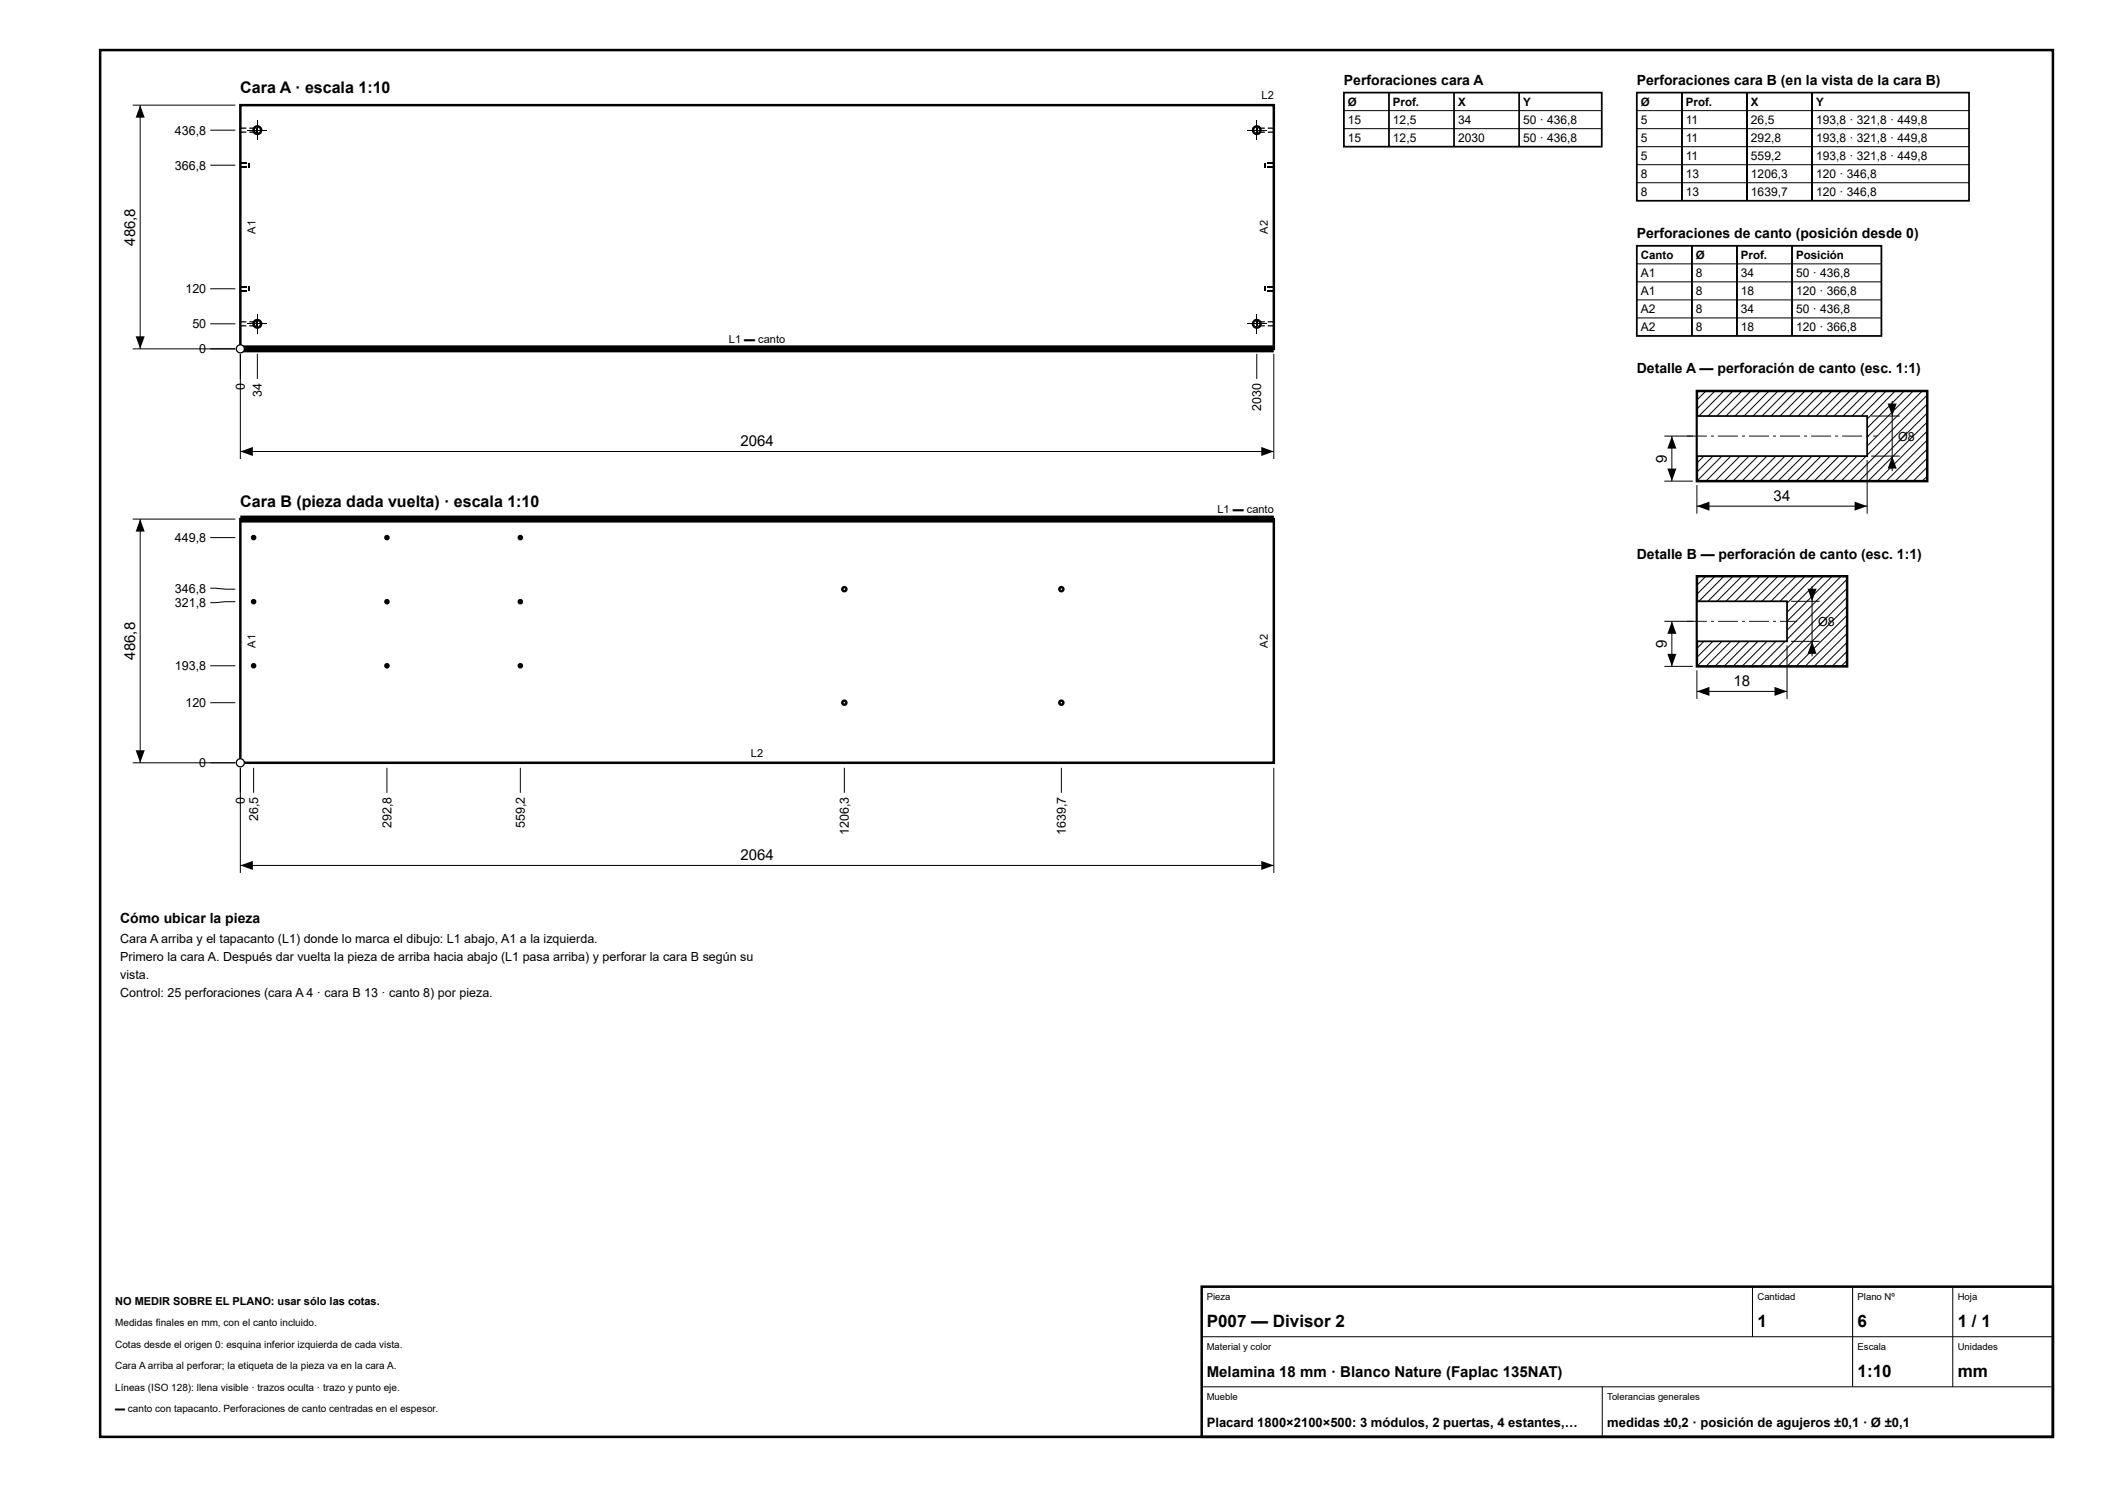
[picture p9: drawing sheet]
<svg xmlns="http://www.w3.org/2000/svg" width="420mm" height="297mm" viewBox="0 0 420 297" stroke-linecap="round" stroke-linejoin="round" font-family="sans-serif">
<defs><g id="words">
<g font-size="3.4">
<text x="241" y="265">P007 — Divisor 2</text>
<text x="351" y="265">1</text>
<text x="371" y="265">6</text>
<text x="391" y="265">1 / 1</text>
<text x="371" y="275">1:10</text>
<text x="391" y="275">mm</text>
</g>
<g font-size="3.2">
<text x="48" y="18.5">Cara A · escala 1:10</text>
<text x="48" y="101.2">Cara B (pieza dada vuelta) · escala 1:10</text>
</g>
<g font-size="3">
<text x="27" y="49.1" transform="rotate(-90 27 49.1)">486,8</text>
<text x="147.9" y="89.2">2064</text>
<text x="332.9" y="92.4" transform="rotate(-90 332.9 92.4)">9</text>
<text x="354.2" y="100.1">34</text>
<text x="27" y="131.8" transform="rotate(-90 27 131.8)">486,8</text>
<text x="332.9" y="129.4" transform="rotate(-90 332.9 129.4)">9</text>
<text x="346.2" y="137.1">18</text>
<text x="147.9" y="171.9">2064</text>
<text x="241" y="275">Melamina 18 mm · Blanco Nature (Faplac 135NAT)</text>
</g>
<g font-size="2.8">
<text x="268.4" y="17">Perforaciones cara A</text>
<text x="326.9" y="17">Perforaciones cara B (en la vista de la cara B)</text>
<text x="326.9" y="47.6">Perforaciones de canto (posición desde 0)</text>
<text x="326.9" y="74.6">Detalle A — perforación de canto (esc. 1:1)</text>
<text x="326.9" y="111.6">Detalle B — perforación de canto (esc. 1:1)</text>
<text x="24" y="184.4">Cómo ubicar la pieza</text>
</g>
<g font-size="2.6">
<text x="241" y="285">Placard 1800×2100×500: 3 módulos, 2 puertas, 4 estantes,…</text>
<text x="321" y="285">medidas ±0,2 · posición de agujeros ±0,1 · Ø ±0,1</text>
</g>
<g font-size="2.5">
<text x="34.9" y="26.9">436,8</text>
<text x="34.9" y="33.9">366,8</text>
<text x="37" y="58.6">120</text>
<text x="38.4" y="65.6">50</text>
<text x="39.8" y="70.6">0</text>
<text x="48.9" y="77.9" transform="rotate(-90 48.9 77.9)">0</text>
<text x="52.3" y="79.3" transform="rotate(-90 52.3 79.3)">34</text>
<text x="251.9" y="82" transform="rotate(-90 251.9 82)">2030</text>
<text x="379.1" y="88.1">Ø8</text>
<text x="34.9" y="108.3">449,8</text>
<text x="34.9" y="118.4">346,8</text>
<text x="34.9" y="121.3">321,8</text>
<text x="363.1" y="125.1">Ø8</text>
<text x="34.9" y="133.9">193,8</text>
<text x="37" y="141.3">120</text>
<text x="39.8" y="153.3">0</text>
<text x="48.9" y="160.6" transform="rotate(-90 48.9 160.6)">0</text>
<text x="51.5" y="164" transform="rotate(-90 51.5 164)">26,5</text>
<text x="78.2" y="165.4" transform="rotate(-90 78.2 165.4)">292,8</text>
<text x="104.8" y="165.4" transform="rotate(-90 104.8 165.4)">559,2</text>
<text x="169.5" y="166.8" transform="rotate(-90 169.5 166.8)">1206,3</text>
<text x="212.9" y="166.8" transform="rotate(-90 212.9 166.8)">1639,7</text>
<text x="24" y="188.4">Cara A arriba y el tapacanto (L1) donde lo marca el dibujo: L1 abajo, A1 a la izquierda.</text>
<text x="24" y="192">Primero la cara A. Después dar vuelta la pieza de arriba hacia abajo (L1 pasa arriba) y perforar la cara B según su</text>
<text x="24" y="195.6">vista.</text>
<text x="24" y="199.2">Control: 25 perforaciones (cara A 4 · cara B 13 · canto 8) por pieza.</text>
</g>
<g font-size="2.4">
<text x="269.2" y="24.8">15</text>
<text x="269.2" y="28.4">15</text>
<text x="278.2" y="24.8">12,5</text>
<text x="278.2" y="28.4">12,5</text>
<text x="291.2" y="24.8">34</text>
<text x="291.2" y="28.4">2030</text>
<text x="304.2" y="24.8">50 · 436,8</text>
<text x="304.2" y="28.4">50 · 436,8</text>
<text x="327.7" y="24.8">5</text>
<text x="327.7" y="28.4">5</text>
<text x="336.7" y="24.8">11</text>
<text x="336.7" y="28.4">11</text>
<text x="349.7" y="24.8">26,5</text>
<text x="349.7" y="28.4">292,8</text>
<text x="362.7" y="24.8">193,8 · 321,8 · 449,8</text>
<text x="362.7" y="28.4">193,8 · 321,8 · 449,8</text>
<text x="327.7" y="32">5</text>
<text x="327.7" y="35.6">8</text>
<text x="336.7" y="32">11</text>
<text x="336.7" y="35.6">13</text>
<text x="349.7" y="32">559,2</text>
<text x="349.7" y="35.6">1206,3</text>
<text x="362.7" y="32">193,8 · 321,8 · 449,8</text>
<text x="362.7" y="35.6">120 · 346,8</text>
<text x="327.7" y="39.2">8</text>
<text x="336.7" y="39.2">13</text>
<text x="349.7" y="39.2">1639,7</text>
<text x="362.7" y="39.2">120 · 346,8</text>
<text x="327.7" y="55.4">A1</text>
<text x="327.7" y="59">A1</text>
<text x="338.7" y="55.4">8</text>
<text x="338.7" y="59">8</text>
<text x="347.7" y="55.4">34</text>
<text x="347.7" y="59">18</text>
<text x="358.7" y="55.4">50 · 436,8</text>
<text x="358.7" y="59">120 · 366,8</text>
<text x="327.7" y="62.6">A2</text>
<text x="338.7" y="62.6">8</text>
<text x="347.7" y="62.6">34</text>
<text x="358.7" y="62.6">50 · 436,8</text>
<text x="327.7" y="66.2">A2</text>
<text x="338.7" y="66.2">8</text>
<text x="347.7" y="66.2">18</text>
<text x="358.7" y="66.2">120 · 366,8</text>
</g>
<g font-size="2.3">
<text x="269.2" y="21.2">Ø</text>
<text x="278.2" y="21.2">Prof.</text>
<text x="291.2" y="21.2">X</text>
<text x="304.2" y="21.2">Y</text>
<text x="327.7" y="21.2">Ø</text>
<text x="336.7" y="21.2">Prof.</text>
<text x="349.7" y="21.2">X</text>
<text x="362.7" y="21.2">Y</text>
<text x="327.7" y="51.8">Canto</text>
<text x="338.7" y="51.8">Ø</text>
<text x="347.7" y="51.8">Prof.</text>
<text x="358.7" y="51.8">Posición</text>
</g>
<g font-size="2.2">
<text x="251.9" y="19.8">L2</text>
<text x="51" y="46.7" transform="rotate(-90 51 46.7)">A1</text>
<text x="253.2" y="46.7" transform="rotate(-90 253.2 46.7)">A2</text>
<text x="145.6" y="68.5">L1 ▬ canto</text>
<text x="243.2" y="102.5">L1 ▬ canto</text>
<text x="51" y="129.4" transform="rotate(-90 51 129.4)">A1</text>
<text x="253.2" y="129.4" transform="rotate(-90 253.2 129.4)">A2</text>
<text x="150" y="151.2">L2</text>
<text x="23" y="260.6">NO MEDIR SOBRE EL PLANO: usar sólo las cotas.</text>
</g>
<g font-size="2">
<text x="23" y="264.9">Medidas finales en mm, con el canto incluido.</text>
<text x="23" y="269.2">Cotas desde el origen 0: esquina inferior izquierda de cada vista.</text>
<text x="23" y="273.5">Cara A arriba al perforar; la etiqueta de la pieza va en la cara A.</text>
<text x="23" y="277.8">Líneas (ISO 128): llena visible · trazos oculta · trazo y punto eje.</text>
<text x="23" y="282.1">▬ canto con tapacanto. Perforaciones de canto centradas en el espesor.</text>
</g>
<g font-size="1.9">
<text x="241" y="259.6">Pieza</text>
<text x="351" y="259.6">Cantidad</text>
<text x="371" y="259.6">Plano Nº</text>
<text x="391" y="259.6">Hoja</text>
<text x="241" y="269.6">Material y color</text>
<text x="371" y="269.6">Escala</text>
<text x="391" y="269.6">Unidades</text>
<text x="241" y="279.6">Mueble</text>
<text x="321" y="279.6">Tolerancias generales</text>
</g>
</g></defs>
<g fill="none" stroke="#000" stroke-width=".5">
<path d="M20 10h390v277h-390zM48 21h206.4v48.7h-206.4zM240 257h170v30h-170z"/>
<circle cx="51.4" cy="26" r=".75"/>
<circle cx="251" cy="26" r=".75"/>
<circle cx="51.4" cy="64.7" r=".75"/>
<circle cx="251" cy="64.7" r=".75"/>
</g>
<g fill="none" stroke="#000" stroke-width=".2">
<path d="M42 33h5M42 26h5M49.4 26h3.9M51.4 24.1v3.9M249 26h3.9M251 24.1v3.9M42 57.7h5M42 69.7h5M42 64.7h5M48 70.7v5M49.4 64.7h3.9M51.4 70.7v5"/>
<path d="M51.4 62.7v3.9M249 64.7h3.9M251 70.7v5M251 62.7v3.9M350 257v10M370 257v20M390 257v20M240 267h170M240 277h170M320 277v10"/>
</g>
<path d="M48 69.7h206.4" fill="none" stroke="#000" stroke-width="1.4" stroke-linecap="butt"/>
<g fill="#000">
<path d="M48 32.5h1.2v.2h-1.2zM48 33.3h1.2v.2h-1.2zM49.7 32.6h.2v.8h-.2zM51.3 25.6h.2v.8h-.2zM250.9 25.6h.2v.8h-.2zM252.5 32.6h.2v.8h-.2zM253.2 32.5h1.2v.2h-1.2zM253.2 33.3h1.2v.2h-1.2zM48 57.2h1.2v.2h-1.2zM48 58h1.2v.2h-1.2zM49.7 57.3h.2v.8h-.2zM252.5 57.3h.2v.8h-.2z"/>
<path d="M253.2 57.2h1.2v.2h-1.2zM253.2 58h1.2v.2h-1.2zM51.3 64.3h.2v.8h-.2zM250.9 64.3h.2v.8h-.2z"/>
<path d="M48 25.5h1.2v.2h-1.2zM49.8 25.5h1.2v.2h-1.2z"/>
<path d="M48 26.3h1.2v.2h-1.2zM49.8 26.3h1.2v.2h-1.2z"/>
<path d="M253.2 25.5h1.2v.2h-1.2zM251.4 25.5h1.2v.2h-1.2z"/>
<path d="M253.2 26.3h1.2v.2h-1.2zM251.4 26.3h1.2v.2h-1.2z"/>
<path d="M48 64.2h1.2v.2h-1.2zM49.8 64.2h1.2v.2h-1.2z"/>
<path d="M48 65h1.2v.2h-1.2zM49.8 65h1.2v.2h-1.2z"/>
<path d="M253.2 64.2h1.2v.2h-1.2zM251.4 64.2h1.2v.2h-1.2z"/>
<path d="M253.2 65h1.2v.2h-1.2zM251.4 65h1.2v.2h-1.2z"/>
</g>
<circle cx="48" cy="69.7" r=".8" fill="#fff"/>
<circle cx="48" cy="69.7" r=".8" fill="none" stroke="#000" stroke-width=".25"/>
<g fill="none" stroke="#000" stroke-width=".2">
<path d="M26.5 21h20.5M28 21v48.7M26.5 69.7h20.5M48 70.7v21M254.4 70.7v21M48 90.2h206.4M42 117.5l5 .2M42 107.4h5M42 133h5M47 120.2l-5 .2M42 152.4h5M42 140.4h5"/>
<path d="M48 153.4v5M50.6 153.4v5M77.3 153.4v5M103.9 153.4v5M168.6 153.4v5M212 153.4v5"/>
</g>
<path d="M28 21l.9 2.5h-1.8zM27.1 67.2h1.8l-.9 2.5zM48 90.2l2.5-.9v1.8zM251.9 89.3l2.5 .9-2.5 .9z" fill="#000"/>
<g fill="none" stroke="#000" stroke-width=".5">
<path d="M48 103.7h206.4v48.7h-206.4z"/>
<circle cx="50.6" cy="107.4" r=".3"/>
<circle cx="77.3" cy="107.4" r=".3"/>
<circle cx="103.9" cy="107.4" r=".3"/>
<circle cx="168.6" cy="117.7" r=".4"/>
<circle cx="212" cy="117.7" r=".4"/>
<circle cx="50.6" cy="133" r=".3"/>
<circle cx="50.6" cy="120.2" r=".3"/>
<circle cx="77.3" cy="133" r=".3"/>
<circle cx="77.3" cy="120.2" r=".3"/>
<circle cx="103.9" cy="133" r=".3"/>
<circle cx="103.9" cy="120.2" r=".3"/>
<circle cx="168.6" cy="140.4" r=".4"/>
<circle cx="212" cy="140.4" r=".4"/>
</g>
<path d="M48 103.7h206.4" fill="none" stroke="#000" stroke-width="1.4" stroke-linecap="butt"/>
<circle cx="48" cy="152.4" r=".8" fill="#fff"/>
<circle cx="48" cy="152.4" r=".8" fill="none" stroke="#000" stroke-width=".25"/>
<g fill="none" stroke="#000" stroke-width=".2">
<path d="M277.4 18.5v10.8M290.4 18.5v10.8M303.4 18.5v10.8M335.9 18.5v21.6M348.9 18.5v21.6M361.9 18.5v21.6M268.4 22.1h51.5M268.4 25.7h51.5M326.9 22.1h66.3M326.9 25.7h66.3M326.9 29.3h66.3M326.9 32.9h66.3"/>
<path d="M326.9 36.5h66.3M326.9 52.7h48.8M326.9 56.3h48.8M326.9 59.9h48.8M337.9 49.1v18M346.9 49.1v18M357.9 49.1v18M326.9 63.5h48.8M338.9 78.1h-.1M340.7 78.1l-1.9 1.8M342.5 78.1l-3.7 3.6M344.3 78.1l-5.5 5.4"/>
<path d="M346.1 78.1l-7.3 7.2M347.9 78.1l-9.1 9M349.7 78.1l-10.9 10.8M351.5 78.1l-12.7 12.6M353.3 78.1l-14.5 14.4M355.1 78.1l-16.3 16.2M356.9 78.1l-18 18M358.7 78.1l-18 18M360.5 78.1l-18 18M362.3 78.1l-18 18M364.1 78.1l-18 18M365.9 78.1l-18 18"/>
<path d="M367.7 78.1l-18 18M369.5 78.1l-18 18M371.3 78.1l-18 18M373.1 78.1l-18 18M374.9 78.1l-18 18M376.7 78.1l-18 18M378.5 78.1l-18 18M380.3 78.1l-18 18M382.1 78.1l-18 18M383.9 78.1l-18 18M384.9 78.8l-17.2 17.3M384.9 80.6l-15.4 15.5"/>
<path d="M384.9 82.4l-13.6 13.7M384.9 84.2l-11.8 11.9M384.9 86l-10 10.1M384.9 87.8l-8.2 8.3M384.9 89.6l-6.4 6.5M384.9 91.4l-4.6 4.7M384.9 93.2l-2.8 2.9M384.9 95l-1 1.1M26.5 103.7h20.5M28 103.7v48.7M26.5 152.4h20.5M48 153.4v21"/>
<path d="M254.4 153.4v21M48 172.9h206.4"/>
</g>
<path d="M28 103.7l.9 2.5h-1.8zM27.1 149.9h1.8l-.9 2.5zM48 172.9l2.5-.9v1.8zM251.9 172l2.5 .9-2.5 .9z" fill="#000"/>
<path d="M268.4 18.5h51.5v10.8h-51.5zM326.9 18.5h66.3v21.6h-66.3zM326.9 49.1h48.8v18h-48.8z" fill="none" stroke="#000" stroke-width=".35"/>
<path d="M338.9 78.1h46v18h-46z" fill="none" stroke="#000" stroke-width=".5"/>
<path d="M338.9 83.1h34v8h-34z" fill="#fff"/>
<path d="M338.9 83.1h34v8h-34z" fill="none" stroke="#000" stroke-width=".35"/>
<g fill="#000">
<path d="M333.9 87.1l.9 2.5h-1.8zM333 93.6h1.8l-.9 2.5zM377 80.6h1.8l-.9 2.5zM377.9 91.1l.9 2.5h-1.8zM338.9 101.1l2.5-.9v1.8zM370.4 100.2l2.5 .9-2.5 .9z"/>
<path d="M336.9 87h4v.2h-4zM341.7 87h.6v.2h-.6zM343.1 87h4v.2h-4zM347.9 87h.6v.2h-.6zM349.3 87h4v.2h-4zM354.1 87h.6v.2h-.6zM355.5 87h4v.2h-4zM360.3 87h.6v.2h-.6zM361.7 87h4v.2h-4zM366.5 87h.6v.2h-.6zM367.9 87h4v.2h-4zM372.7 87h.6v.2h-.6zM374.1 87h.8v.2h-.8z"/>
</g>
<g fill="none" stroke="#000" stroke-width=".2">
<path d="M332.4 96.1h5.7M332.4 87.1h5.7M333.9 87.1v9M338.9 96.9v5.7M372.9 91.9v10.7M373.7 83.1h5.7M373.7 91.1h5.7M377.9 80.1v14M338.9 101.1h34M338.9 115.1h-.1M340.7 115.1l-1.9 1.8M342.5 115.1l-3.7 3.6"/>
<path d="M344.3 115.1l-5.5 5.4M346.1 115.1l-7.3 7.2M347.9 115.1l-9.1 9M349.7 115.1l-10.9 10.8M351.5 115.1l-12.7 12.6M353.3 115.1l-14.5 14.4M355.1 115.1l-16.3 16.2M356.9 115.1l-18 18M358.7 115.1l-18 18M360.5 115.1l-18 18M362.3 115.1l-18 18M364.1 115.1l-18 18"/>
<path d="M365.9 115.1l-18 18M367.7 115.1l-18 18M368.9 115.6l-17.4 17.5M368.9 117.4l-15.6 15.7M368.9 119.2l-13.8 13.9M368.9 121l-12 12.1M368.9 122.8l-10.2 10.3M368.9 124.6l-8.4 8.5M368.9 126.4l-6.6 6.7M368.9 128.2l-4.8 4.9M368.9 130l-3 3.1M368.9 131.8l-1.2 1.3"/>
</g>
<path d="M338.9 115.1h30v18h-30z" fill="none" stroke="#000" stroke-width=".5"/>
<path d="M338.9 120.1h18v8h-18z" fill="#fff"/>
<path d="M338.9 120.1h18v8h-18z" fill="none" stroke="#000" stroke-width=".35"/>
<g fill="#000">
<path d="M333.9 124.1l.9 2.5h-1.8zM333 130.6h1.8l-.9 2.5zM338.9 138.1l2.5-.9v1.8zM354.4 137.2l2.5 .9-2.5 .9zM361 117.6h1.8l-.9 2.5zM361.9 128.1l.9 2.5h-1.8z"/>
<path d="M336.9 124h4v.2h-4zM341.7 124h.6v.2h-.6zM343.1 124h4v.2h-4zM347.9 124h.6v.2h-.6zM349.3 124h4v.2h-4zM354.1 124h.6v.2h-.6zM355.5 124h3.4v.2h-3.4z"/>
</g>
<path d="M361.9 117.1v14M332.4 133.1h5.7M332.4 124.1h5.7M333.9 124.1v9M338.9 133.9v5.7M338.9 138.1h18M356.9 128.9v10.7M357.7 120.1h5.7M357.7 128.1h5.7" fill="none" stroke="#000" stroke-width=".2"/>
<use href="#words"/>
</svg>
